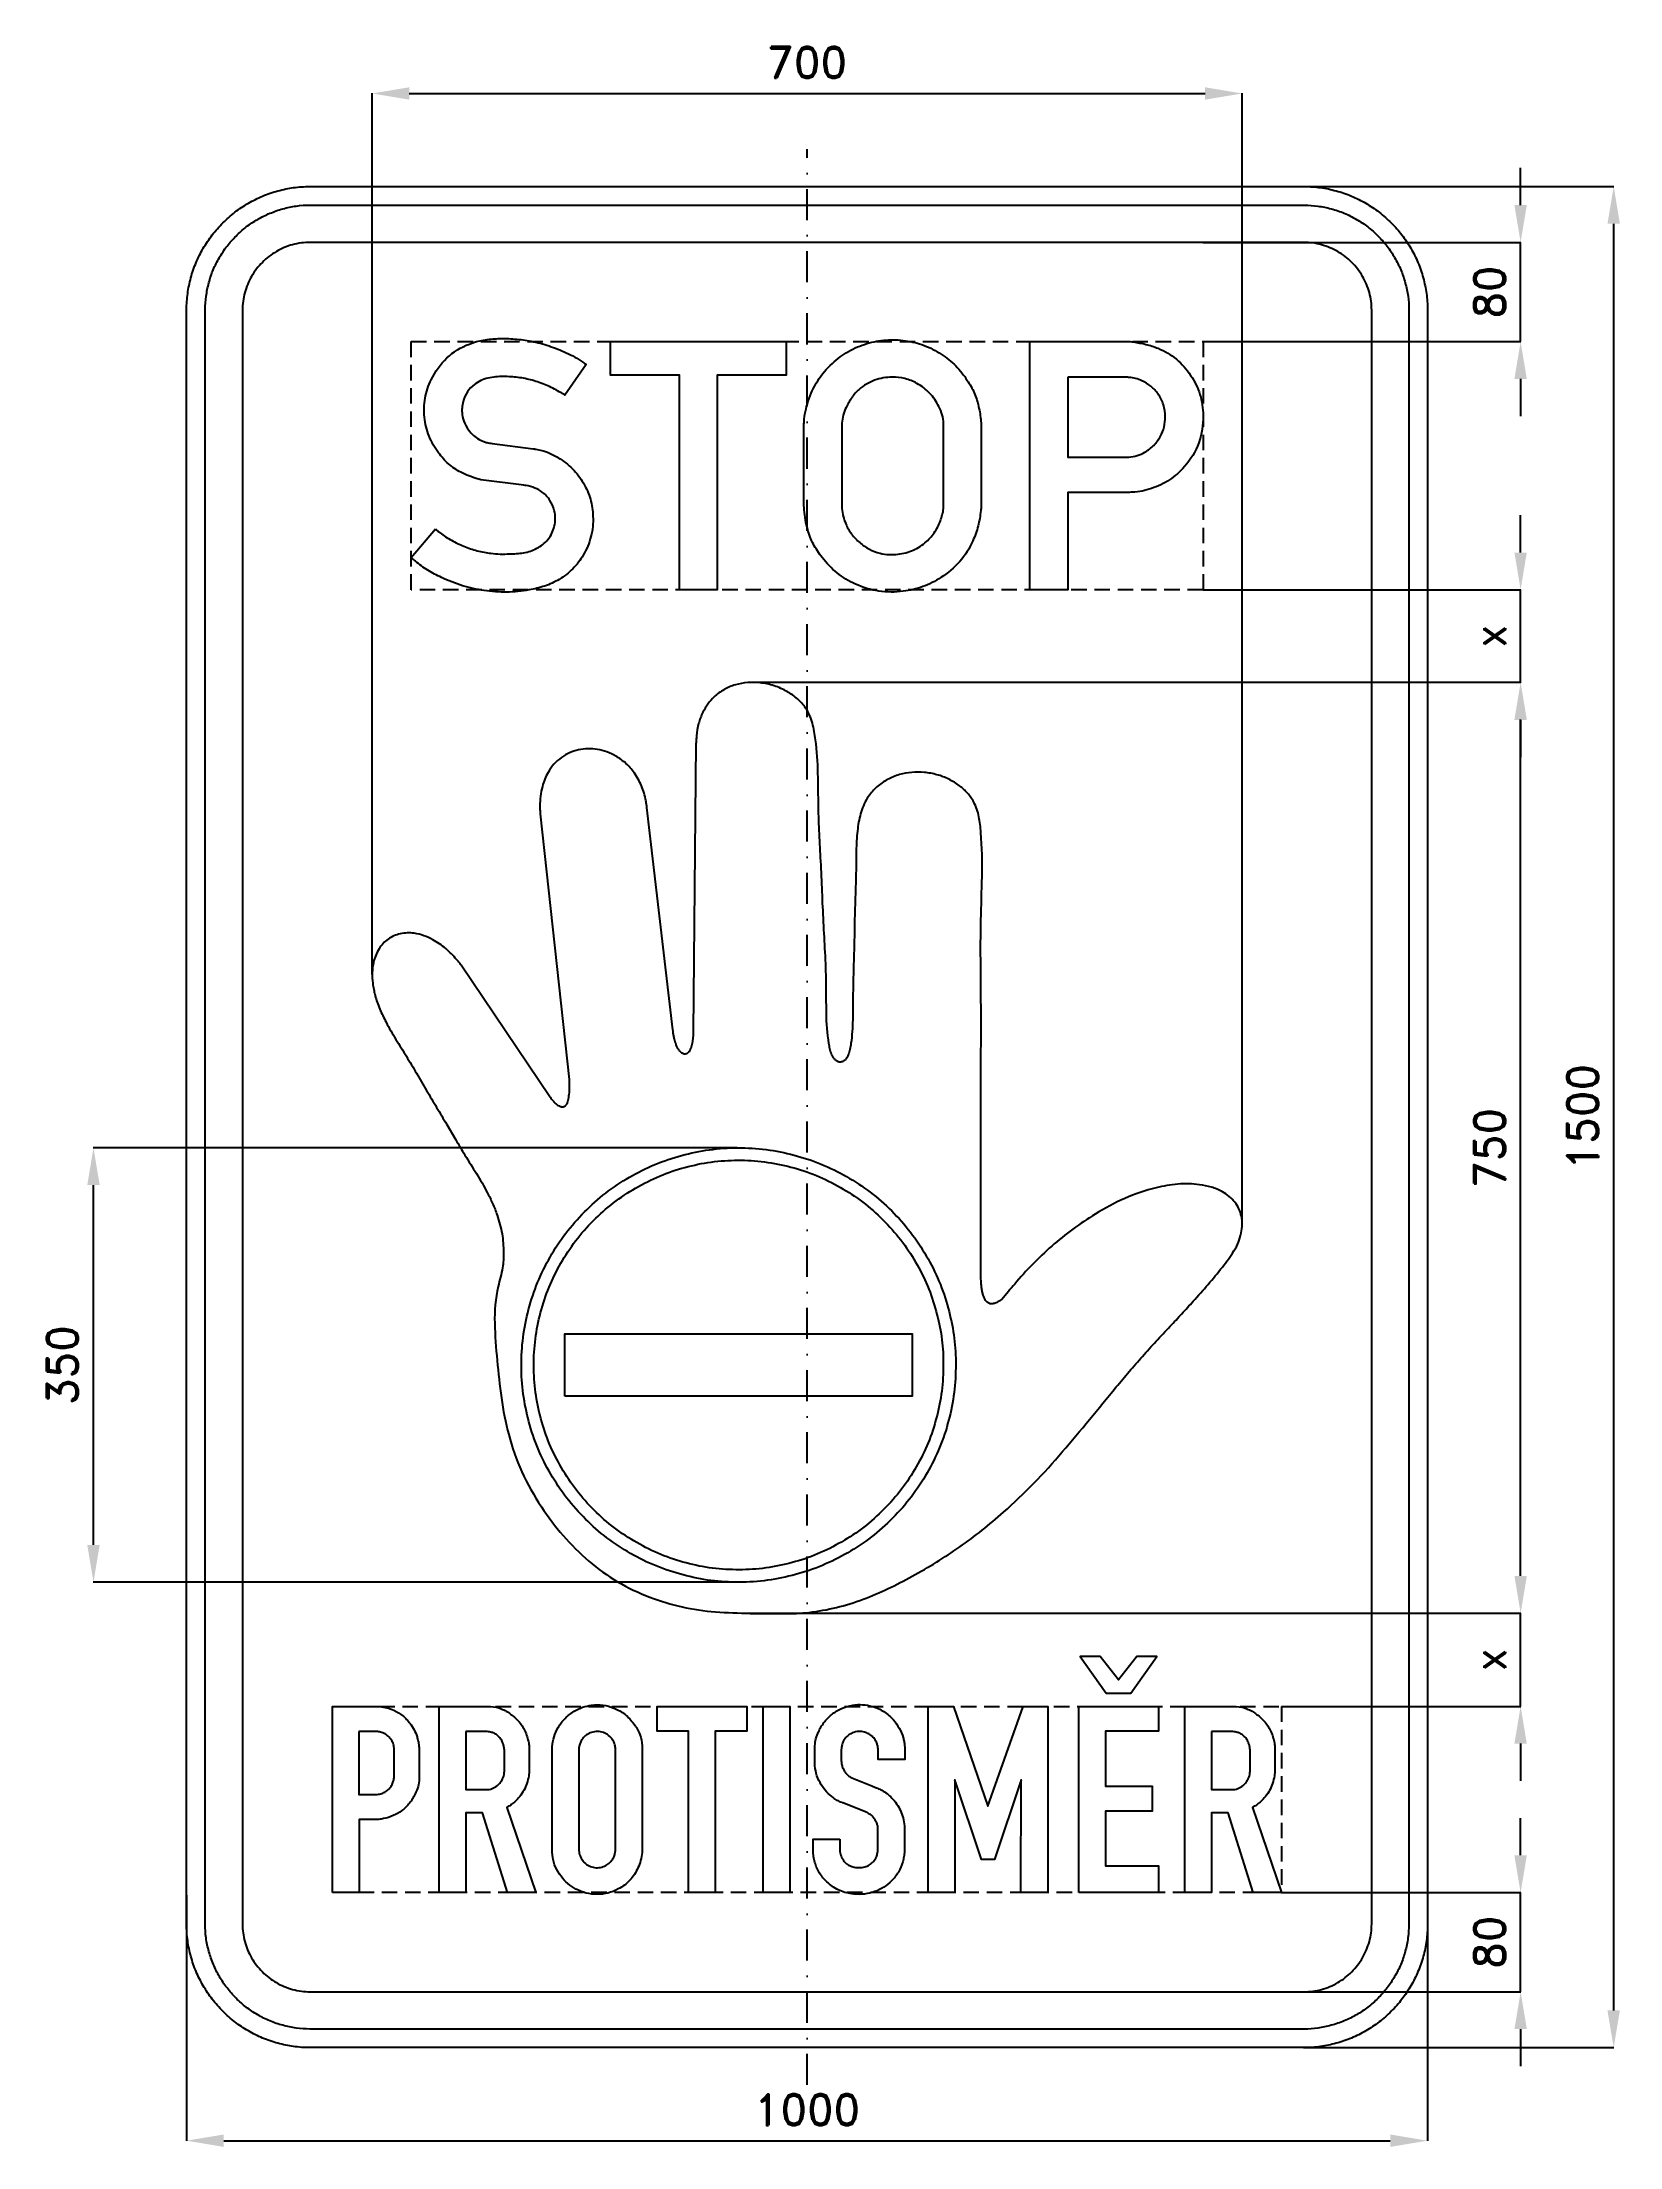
# Model space of a CAD drawing. Header units: millimetres. Extents: x -616 to 655, y -830 to 866.
import ezdxf

# ---------------------------------------------------------------- set-up
doc = ezdxf.new("R2010")
doc.units = ezdxf.units.MM
doc.header["$LTSCALE"] = 5
doc.linetypes.add('ČERCHOVANÁX2', pattern=[2, 1, -0.5, 0, -0.5])
doc.linetypes.add('ČÁRKOVANÁX2', pattern=[1.5, 1, -0.5])
doc.layers.add('Kóty', color=2, linetype='Continuous')
doc.layers.add('Značka', color=7, linetype='Continuous')
doc.styles.get("Standard").update_dxf_attribs({"font": 'romand.shx', "height": 25})
doc.dimstyles.get("Standard").update_dxf_attribs({"dimtxt": 25, "dimasz": 30, "dimexe": 0.18, "dimexo": 0.0625, "dimgap": 12.5, "dimtad": 1, "dimdec": 0, "dimzin": 0, "dimdsep": 46, "dimtxsty": 'Standard', "dimcen": 0.09, "dimadec": 0, "dimazin": 0, "dimtfac": 1, "dimtdec": 0, "dimtofl": 0, "dimtmove": 0, "dimatfit": 3, "dimfxl": 1, "dimtolj": 1, "dimtzin": 0, "dimarcsym": 0})

msp = doc.modelspace()

# ---------------------------------------------------------------- texts
at = {"layer": 'Kóty', "char_height": 25, "attachment_point": 5, "rotation": 90}
for insert in [(550, 387.5), (550, -437.4)]:
    msp.add_mtext('\\A1;x', dxfattribs=dict(at, insert=insert))

# ---------------------------------------------------------------- blocks, each defined once
blk = doc.blocks.new('*D3')
at = {"layer": 'Defpoints', "color": 0, "transparency": 16777216}
for p in [(382.3, -625), (367, -705), (575, -705)]:
    blk.add_point(p, dxfattribs=at)
at = {"layer": 'Kóty', "color": 0, "lineweight": -2, "transparency": 16777216}
for p, q in [((575, -595), (575, -565)), ((382.4, -625), (575.2, -625)), ((367.1, -705), (575.2, -705)), ((575, -735), (575, -765))]:
    blk.add_line(p, q, dxfattribs=at)
at = {"layer": 'Kóty', "color": 0, "transparency": 16777216}
for points in [[(570, -595), (580, -595), (575, -625)], [(570, -735), (580, -735), (575, -705)]]:
    blk.add_solid(points, dxfattribs=at)
at = {"layer": 'Kóty', "color": 0, "transparency": 16777216, "insert": (550, -665), "char_height": 25, "attachment_point": 5, "rotation": 90}
blk.add_mtext('\\A1;80', dxfattribs=at)
blk = doc.blocks.new('*D4')
at = {"layer": 'Defpoints', "color": 0, "transparency": 16777216}
for p in [(319.125, 705), (575, 705), (319.125, 625)]:
    blk.add_point(p, dxfattribs=at)
at = {"layer": 'Kóty', "color": 0, "lineweight": -2, "transparency": 16777216}
for p, q in [((575, 735), (575, 765)), ((319.1875, 705), (575.18, 705)), ((319.1875, 625), (575.18, 625)), ((575, 595), (575, 565))]:
    blk.add_line(p, q, dxfattribs=at)
at = {"layer": 'Kóty', "color": 0, "transparency": 16777216}
for points in [[(570, 735), (580, 735), (575, 705)], [(570, 595), (580, 595), (575, 625)]]:
    blk.add_solid(points, dxfattribs=at)
at = {"layer": 'Kóty', "color": 0, "transparency": 16777216, "insert": (550, 665), "char_height": 25, "attachment_point": 5, "rotation": 90}
blk.add_mtext('\\A1;80', dxfattribs=at)
blk = doc.blocks.new('*D5')
at = {"layer": 'Defpoints', "color": 0, "transparency": 16777216}
for p in [(-575, -24.8), (-56.2, -24.8), (-54.2, -374.8)]:
    blk.add_point(p, dxfattribs=at)
at = {"layer": 'Kóty', "color": 0, "lineweight": -2, "transparency": 16777216}
for p, q in [((-56.2, -24.8), (-575.2, -24.8)), ((-575, -344.8), (-575, -54.8)), ((-54.2, -374.8), (-575.2, -374.8))]:
    blk.add_line(p, q, dxfattribs=at)
at = {"layer": 'Kóty', "color": 0, "transparency": 16777216}
for points in [[(-580, -54.8), (-570, -54.8), (-575, -24.8)], [(-580, -344.8), (-570, -344.8), (-575, -374.8)]]:
    blk.add_solid(points, dxfattribs=at)
at = {"layer": 'Kóty', "color": 0, "transparency": 16777216, "insert": (-600, -199.8), "char_height": 25, "attachment_point": 5, "rotation": 90}
blk.add_mtext('\\A1;350', dxfattribs=at)
blk = doc.blocks.new('*D6')
at = {"layer": 'Defpoints', "color": 0, "transparency": 16777216}
for p in [(-42.8, 350.4), (575, 350.4), (-52.8, -399.8)]:
    blk.add_point(p, dxfattribs=at)
at = {"layer": 'Kóty', "color": 0, "lineweight": -2, "transparency": 16777216}
for p, q in [((-42.8, 350.4), (575.2, 350.4)), ((575, -369.8), (575, 320.4)), ((-52.8, -399.8), (575.2, -399.8))]:
    blk.add_line(p, q, dxfattribs=at)
at = {"layer": 'Kóty', "color": 0, "transparency": 16777216}
for points in [[(570, 320.4), (580, 320.4), (575, 350.4)], [(570, -369.8), (580, -369.8), (575, -399.8)]]:
    blk.add_solid(points, dxfattribs=at)
at = {"layer": 'Kóty', "color": 0, "transparency": 16777216, "insert": (550, -24.7), "char_height": 25, "attachment_point": 5, "rotation": 90}
blk.add_mtext('\\A1;750', dxfattribs=at)
blk = doc.blocks.new('*D7')
at = {"layer": 'Defpoints', "color": 0, "transparency": 16777216}
for p in [(400, 750), (650, 750), (400, -750)]:
    blk.add_point(p, dxfattribs=at)
at = {"layer": 'Kóty', "color": 0, "lineweight": -2, "transparency": 16777216}
for p, q in [((400.0625, 750), (650.18, 750)), ((650, -720), (650, 720)), ((400.0625, -750), (650.18, -750))]:
    blk.add_line(p, q, dxfattribs=at)
at = {"layer": 'Kóty', "color": 0, "transparency": 16777216}
for points in [[(645, 720), (655, 720), (650, 750)], [(645, -720), (655, -720), (650, -750)]]:
    blk.add_solid(points, dxfattribs=at)
at = {"layer": 'Kóty', "color": 0, "transparency": 16777216, "insert": (625, 0), "char_height": 25, "attachment_point": 5, "rotation": 90}
blk.add_mtext('\\A1;1500', dxfattribs=at)
blk = doc.blocks.new('*D8')
at = {"layer": 'Defpoints', "color": 0, "transparency": 16777216}
for p in [(-500, -627.1), (500, -625), (500, -825)]:
    blk.add_point(p, dxfattribs=at)
at = {"layer": 'Kóty', "color": 0, "lineweight": -2, "transparency": 16777216}
for p, q in [((-500, -627.2), (-500, -825.2)), ((500, -625.1), (500, -825.2)), ((-470, -825), (470, -825))]:
    blk.add_line(p, q, dxfattribs=at)
at = {"layer": 'Kóty', "color": 0, "transparency": 16777216}
for points in [[(-470, -820), (-470, -830), (-500, -825)], [(470, -820), (470, -830), (500, -825)]]:
    blk.add_solid(points, dxfattribs=at)
at = {"layer": 'Kóty', "color": 0, "transparency": 16777216, "insert": (0, -800), "char_height": 25, "attachment_point": 5}
blk.add_mtext('\\A1;1000', dxfattribs=at)
blk = doc.blocks.new('*D9')
at = {"layer": 'Defpoints', "color": 0, "transparency": 16777216}
for p in [(350.7, 825), (-350.5, 114.7), (350.7, -86.6)]:
    blk.add_point(p, dxfattribs=at)
at = {"layer": 'Kóty', "color": 0, "lineweight": -2, "transparency": 16777216}
for p, q in [((-350.5, 114.8), (-350.5, 825.2)), ((-320.5, 825), (320.7, 825)), ((350.7, -86.6), (350.7, 825.2))]:
    blk.add_line(p, q, dxfattribs=at)
at = {"layer": 'Kóty', "color": 0, "transparency": 16777216}
for points in [[(-320.5, 830), (-320.5, 820), (-350.5, 825)], [(320.7, 830), (320.7, 820), (350.7, 825)]]:
    blk.add_solid(points, dxfattribs=at)
at = {"layer": 'Kóty', "color": 0, "transparency": 16777216, "insert": (0.1, 850), "char_height": 25, "attachment_point": 5}
blk.add_mtext('\\A1;700', dxfattribs=at)

# ---------------------------------------------------------------- dimensions: what is measured, and where the dimension line sits
at = {"layer": 'Kóty'}
dim = msp.add_linear_dim(base=(350.7, 825), p1=(-350.5, 114.7), p2=(350.7, -86.6), text='700', dimstyle='Standard', dxfattribs=at)
dim.commit()
dim.dimension.update_dxf_attribs({"geometry": '*D9', "text_midpoint": (0.1, 850)})
for base, p1, p2, picture, middle in [((575, 705), (319.1, 625), (319.1, 705), '*D4', (550, 665)), ((650, 750), (400, -750), (400, 750), '*D7', (625, 0)), ((575, 350.4), (-52.8, -399.8), (-42.8, 350.4), '*D6', (550, -24.7)), ((-575, -24.8), (-54.2, -374.8), (-56.2, -24.8), '*D5', (-600, -199.8)), ((575, -705), (382.3, -625), (367, -705), '*D3', (550, -665))]:
    dim = msp.add_linear_dim(base=base, p1=p1, p2=p2, angle=90, dimstyle='Standard', dxfattribs=at)
    dim.commit()
    dim.dimension.update_dxf_attribs({"geometry": picture, "text_midpoint": middle})
dim = msp.add_linear_dim(base=(500, -825), p1=(-500, -627.1), p2=(500, -625), dimstyle='Standard', dxfattribs=at)
dim.commit()
dim.dimension.update_dxf_attribs({"geometry": '*D8', "text_midpoint": (0, -800)})

# ---------------------------------------------------------------- linework, layer by layer
at = {"layer": 'Kóty'}
for p, q in [((575, 455), (575, 485)), ((319.2, 425), (575.2, 425)), ((575, 320), (575, 290)), ((575, -369.8), (575, -339.8)), ((382.4, -475), (575.2, -475)), ((575, -505), (575, -535))]:
    msp.add_line(p, q, dxfattribs=at)
for points in [[(575, 625), (575, 705)], [(575, 350), (575, 425)], [(575, -475), (575, -399.8)], [(575, -705), (575, -625)]]:
    msp.add_lwpolyline(points, dxfattribs=at)
for points in [[(570, 455), (580, 455), (575, 425)], [(570, 320), (580, 320), (575, 350)], [(570, -369.8), (580, -369.8), (575, -399.8)], [(570, -505), (580, -505), (575, -475)]]:
    msp.add_solid(points, dxfattribs=at)
at = {"layer": 'Značka', "color": 6, "linetype": 'ČERCHOVANÁX2', "ltscale": 5}
msp.add_lwpolyline([(0, -780), (0, 780)], dxfattribs=at)
at = {"layer": 'Značka', "color": 3}
for points in [[(-400, -750), (-400.4, -750), (-400.8, -750, -0.03218), (-413.7, -749.1, -0.035443), (-426.4, -746.5, -0.036267), (-438.7, -742.3, -0.034421), (-450.2, -736.5, -0.033721), (-461, -729.3, -0.034085), (-470.7, -720.7, -0.034209), (-479.3, -711, -0.034229), (-486.5, -700.2, -0.034044), (-492.3, -688.7, -0.033412), (-496.5, -676.4, -0.034127), (-499.1, -663.7, -0.036745), (-500, -650.8), (-500, -650.4), (-500, -650), (-500, 650), (-500, 650.4), (-500, 650.8, -0.03218), (-499.1, 663.7, -0.035443), (-496.5, 676.4, -0.036267), (-492.3, 688.7, -0.034421), (-486.5, 700.2, -0.033721), (-479.3, 711, -0.034085), (-470.7, 720.7, -0.034209), (-461, 729.3, -0.034229), (-450.2, 736.5, -0.034044), (-438.7, 742.3, -0.033412), (-426.4, 746.5, -0.034127), (-413.7, 749.1, -0.036745), (-400.8, 750), (-400.4, 750), (-400, 750), (400, 750), (400.4, 750), (400.8, 750, -0.03218), (413.7, 749.1, -0.035443), (426.4, 746.5, -0.036267), (438.7, 742.3, -0.034421), (450.2, 736.5, -0.033721), (461, 729.3, -0.034085), (470.7, 720.7, -0.034209), (479.3, 711, -0.034229), (486.5, 700.2, -0.034044), (492.3, 688.7, -0.033412), (496.5, 676.4, -0.034127), (499.1, 663.7, -0.036745), (500, 650.8), (500, 650.4), (500, 650), (500, -650), (500, -650.4), (500, -650.8, -0.03218), (499.1, -663.7, -0.035443), (496.5, -676.4, -0.036267), (492.3, -688.7, -0.034421), (486.5, -700.2, -0.033721), (479.3, -711, -0.034085), (470.7, -720.7, -0.034209), (461, -729.3, -0.034229), (450.2, -736.5, -0.034044), (438.7, -742.3, -0.033412), (426.4, -746.5, -0.034127), (413.7, -749.1, -0.036745), (400.8, -750), (400.4, -750), (400, -750), (-400, -750)], [(-400, -735), (-400.3, -735), (-400.7, -735, -0.03218), (-411.6, -734.2, -0.035443), (-422.4, -732, -0.036267), (-432.9, -728.5, -0.034421), (-442.7, -723.5, -0.033721), (-451.9, -717.4, -0.034085), (-460.1, -710.1, -0.034209), (-467.4, -701.9, -0.034229), (-473.5, -692.7, -0.034044), (-478.4, -682.9, -0.033412), (-482, -672.4, -0.034127), (-484.3, -661.6, -0.036745), (-485, -650.7), (-485, -650.3), (-485, -650), (-485, 650), (-485, 650.3), (-485, 650.7, -0.03218), (-484.2, 661.6, -0.035443), (-482, 672.4, -0.036267), (-478.5, 682.9, -0.034421), (-473.5, 692.7, -0.033721), (-467.4, 701.9, -0.034085), (-460.1, 710.1, -0.034209), (-451.9, 717.4, -0.034229), (-442.7, 723.5, -0.034044), (-432.9, 728.4, -0.033412), (-422.4, 732, -0.034127), (-411.6, 734.3, -0.036745), (-400.7, 735), (-400.3, 735), (-400, 735), (400, 735), (400.3, 735), (400.7, 735, -0.03218), (411.6, 734.2, -0.035443), (422.4, 732, -0.036267), (432.9, 728.5, -0.034421), (442.7, 723.5, -0.033721), (451.9, 717.4, -0.034085), (460.1, 710.1, -0.034209), (467.4, 701.9, -0.034229), (473.5, 692.7, -0.034044), (478.4, 682.9, -0.033412), (482, 672.4, -0.034127), (484.3, 661.6, -0.036745), (485, 650.7), (485, 650.3), (485, 650), (485, -650), (485, -650.3), (485, -650.7, -0.03218), (484.2, -661.6, -0.035443), (482, -672.4, -0.036267), (478.5, -682.9, -0.034421), (473.5, -692.7, -0.033721), (467.4, -701.9, -0.034085), (460.1, -710.1, -0.034209), (451.9, -717.4, -0.034229), (442.7, -723.5, -0.034044), (432.9, -728.4, -0.033412), (422.4, -732, -0.034127), (411.6, -734.3, -0.036745), (400.7, -735), (400.3, -735), (400, -735), (-400, -735)], [(-400, -705), (400, -705), (400.2, -705), (400.4, -705, 0.03218), (407.5, -704.5, 0.035443), (414.5, -703.1, 0.036267), (421.3, -700.8, 0.034421), (427.6, -697.6, 0.033721), (433.6, -693.6, 0.034085), (438.9, -688.9, 0.034209), (443.6, -683.6, 0.034229), (447.6, -677.6, 0.034044), (450.7, -671.3, 0.033412), (453.1, -664.5, 0.034127), (454.5, -657.5, 0.036745), (455, -650.4), (455, -650.2), (455, -650), (455, 650), (455, 650.2), (455, 650.4, 0.03218), (454.5, 657.5, 0.035443), (453.1, 664.5, 0.036267), (450.8, 671.3, 0.034421), (447.6, 677.6, 0.033721), (443.6, 683.6, 0.034085), (438.9, 688.9, 0.034209), (433.6, 693.6, 0.034229), (427.6, 697.6, 0.034044), (421.3, 700.7, 0.033412), (414.5, 703.1, 0.034127), (407.5, 704.5, 0.036745), (400.4, 705), (400.2, 705), (400, 705), (-400, 705), (-400.2, 705), (-400.4, 705, 0.03218), (-407.5, 704.5, 0.035443), (-414.5, 703.1, 0.036267), (-421.3, 700.8, 0.034421), (-427.6, 697.6, 0.033721), (-433.6, 693.6, 0.034085), (-438.9, 688.9, 0.034209), (-443.6, 683.6, 0.034229), (-447.6, 677.6, 0.034044), (-450.7, 671.3, 0.033412), (-453.1, 664.5, 0.034127), (-454.5, 657.5, 0.036745), (-455, 650.4), (-455, 650.2), (-455, 650), (-455, -650), (-455, -650.2), (-455, -650.4, 0.03218), (-454.5, -657.5, 0.035443), (-453.1, -664.5, 0.036267), (-450.8, -671.3, 0.034421), (-447.6, -677.6, 0.033721), (-443.6, -683.6, 0.034085), (-438.9, -688.9, 0.034209), (-433.6, -693.6, 0.034229), (-427.6, -697.6, 0.034044), (-421.3, -700.7, 0.033412), (-414.5, -703.1, 0.034127), (-407.5, -704.5, 0.036745), (-400.4, -705), (-400.2, -705), (-400, -705)], [(-299.5, 474, 0.002379), (-297.6, 472.5, 0.007146), (-295.7, 470.9, 0.039105), (-286.5, 464.9, 0.03209), (-276.5, 460.1, 0.032647), (-265.8, 456.4, 0.039896), (-254.7, 454.4, 0.024479), (-247.3, 453.8, 0.014325), (-239.7, 453.9, 0.035313), (-228.4, 454.8, 0.084147), (-217.8, 458.4, 0.055203), (-212.9, 461.5, 0.056034), (-208.8, 465.6, 0.057314), (-205.6, 470.6, 0.056922), (-203.7, 476.1, 0.062824), (-202.9, 482.5, 0.064424), (-203.7, 488.9, 0.085854), (-207.2, 497, 0.089189), (-213.1, 503.4, 0.071823), (-219.4, 507, 0.059294), (-226.4, 509, 0.004988), (-227.2, 509.1), (-228.1, 509.2), (-263, 513.7), (-264.4, 514.1), (-265.8, 514.5, -0.017778), (-272.5, 516.8, -0.032306), (-279, 519.7, -0.062182), (-288.8, 526.4, -0.055276), (-296.9, 535.4, -0.068824), (-304.6, 548.9, -0.072897), (-308.2, 564, -0.074666), (-307.8, 579.4, -0.072256), (-302.8, 594.3, -0.094608), (-290.2, 611.8, -0.103596), (-272.1, 623, -0.055209), (-260.6, 626.3, -0.035098), (-248.8, 627.4, -0.029411), (-235.4, 627.1, -0.03064), (-222.2, 625.3, -0.032941), (-207.9, 621.5, -0.029913), (-194.1, 616, -0.019581), (-187.1, 612.5, -0.02893), (-180.6, 608.4, -0.005151), (-179.3, 607.4), (-178, 606.5), (-195.2, 581.9, 0.001721), (-197.4, 583.3, 0.005151), (-199.7, 584.6, 0.031826), (-210.3, 589.9, 0.03548), (-221.4, 593.8, 0.037911), (-232.8, 596.1, 0.035614), (-244.6, 596.8, 0.056956), (-257.2, 595.6, 0.118691), (-268.1, 590.4, 0.089578), (-273.7, 584.4, 0.077146), (-277.1, 576.7, 0.050958), (-278, 571.5, 0.055003), (-277.9, 566.3, 0.076568), (-275.8, 559, 0.070203), (-271.7, 552.5, 0.053208), (-267.8, 548.5, 0.05742), (-263.1, 545.5, 0.030575), (-260.5, 544.4, 0.032971), (-257.9, 543.6, 0.019623), (-255.8, 543.2, 0.006516), (-253.8, 543), (-220.8, 538.6), (-219.6, 538.5, -0.005717), (-218.5, 538.3, -0.057684), (-209.2, 535.8, -0.045358), (-200.5, 531.4, -0.062107), (-189, 522.4, -0.068459), (-180.2, 510.9, -0.067355), (-174.6, 498, -0.064544), (-172.5, 484.1, -0.073538), (-174.1, 467.9, -0.075693), (-180.4, 452.9, -0.065679), (-188.8, 441.9, -0.066685), (-199.7, 433.4, -0.056081), (-211.4, 428, -0.03829), (-224, 424.9, -0.042201), (-242.1, 423.1, -0.042475), (-260.1, 424.4, -0.040681), (-277.7, 428.3, -0.036909), (-294.6, 434.9, -0.028956), (-305.6, 440.8, -0.038943), (-315.6, 448, -0.006116), (-317.4, 449.5, -0.002037), (-319.1, 451), (-299.5, 474)], [(-2.6, 557.1, -0.001505), (-2.5, 558.7, -0.004516), (-2.4, 560.4, -0.030678), (-1.3, 568.7, -0.03107), (0.9, 576.9, -0.066298), (8.6, 593.4, -0.06848), (20.4, 607.4, -0.061858), (33.4, 617.1, -0.05993), (48.3, 623.4, -0.057344), (63.7, 626.3, -0.05758), (79.4, 625.7, -0.056912), (94.4, 621.9, -0.057498), (108.1, 614.8, -0.055378), (119.8, 605.4, -0.053458), (129.1, 593.7, -0.043029), (134.7, 583.7, -0.048853), (138.2, 572.8, -0.022719), (139.4, 566.9, -0.012952), (140.1, 560.9), (140.2, 559.9), (140.3, 558.9), (140.3, 491.9), (140.2, 490.4, -0.002806), (140, 488.8, -0.035775), (137.8, 476.4, -0.047843), (133.6, 464.5, -0.078793), (123, 447.8, -0.073097), (107.8, 434.9, -0.060117), (93.3, 427.5, -0.059848), (77.5, 423.8, -0.071111), (57.8, 423.9, -0.074186), (39, 429.6, -0.066042), (24.2, 438.6, -0.061695), (12.1, 451.1, -0.047086), (5.1, 461.8, -0.053876), (0.5, 473.5, -0.030223), (-1.3, 481.3, -0.017681), (-2.2, 489.3, -0.002015), (-2.4, 491.1), (-2.6, 493), (-2.6, 557.1)], [(179.5, 425), (179.5, 625), (260.4, 625), (261.6, 624.9), (262.8, 624.7, -0.025347), (273, 622.8, -0.042922), (282.9, 619.6, -0.079586), (297.6, 610.8, -0.076488), (309, 597.8, -0.07689), (316.6, 582.4, -0.075741), (319.1, 565.4, -0.094029), (315.6, 543.4, -0.098355), (304.2, 524.4, -0.073291), (292.1, 513.6, -0.067695), (277.6, 506.7, -0.034203), (270.1, 504.6, -0.037877), (262.3, 503.6, -0.004952), (261, 503.6), (259.8, 503.5), (210.1, 503.5), (210.1, 425), (179.5, 425)], [(27.9, 556.9), (27.9, 493), (28, 491.7, 0.005134), (28.1, 490.5, 0.037589), (29.1, 484.2, 0.041681), (31.2, 478.2, 0.062897), (35.9, 469.9, 0.060175), (42.5, 463, 0.05942), (50.2, 457.7, 0.064328), (58.8, 454.5, 0.05052), (66, 453.4, 0.044569), (73.3, 453.7, 0.07391), (85.6, 457, 0.085006), (96.2, 463.9, 0.073628), (103.3, 472.1, 0.06358), (107.9, 481.9, 0.033201), (109.3, 486.8, 0.042647), (110, 491.9, 0.004504), (110, 492.5), (110, 493.1), (110, 556.8, 0.002794), (110, 557.9, 0.008402), (110, 559.1, 0.062609), (108.9, 566, 0.048319), (106.2, 572.7, 0.076906), (98.8, 583.4, 0.083775), (88.5, 591.3, 0.069866), (78.9, 595.2, 0.066672), (68.6, 596.3, 0.08852), (54.4, 593.8, 0.098123), (42.1, 586.5, 0.062843), (36, 579.8, 0.051394), (31.5, 572, 0.039527), (29.2, 565.7, 0.050746), (28, 559.2, 0.007113), (27.9, 558.1, 0.002369), (27.9, 556.9)], [(210.1, 596.3), (210.1, 532), (257.5, 532, 0.002532), (258.4, 532, 0.007603), (259.3, 532, 0.067135), (266, 533.2, 0.057716), (272.2, 536, 0.071731), (279.4, 541.4, 0.074484), (284.7, 548.7, 0.068273), (287.7, 556.2, 0.065317), (288.6, 564.4, 0.077198), (287.2, 574.1, 0.083744), (282.8, 582.8, 0.073398), (277, 589, 0.066079), (269.8, 593.5, 0.042665), (264.8, 595.3, 0.049245), (259.7, 596.2, 0.005925), (258.9, 596.2), (258.1, 596.3), (210.1, 596.3)], [(-17.8, -400, 0.028237), (-8.5, -400, 0.017333), (1.7, -399.2, 0.06049), (45.1, -388.6, 0.039026), (84.7, -370, 0.028105), (123, -346.4, 0.030938), (158.3, -318.5, 0.03488), (205.7, -269.9, 0.005035), (249.2, -217.5, -0.003642), (259.6, -205.1, -0.006285), (270.2, -192.9, -0.005372), (281.3, -180.7, -0.000546), (292.6, -168.6, 0.00185), (302, -158.5, 0.002486), (311.2, -148.4, 0.006035), (323.1, -134.9, 0.010273), (334.7, -120.9, 0.034543), (344, -107.9, 0.088719), (349.8, -93.4, 0.05173), (350.7, -86.6, 0.059561), (350, -79.9, 0.058188), (348, -74, 0.058705), (344.8, -68.7, 0.057885), (340.2, -63.9, 0.047009), (334.7, -60.3, 0.055969), (325.8, -56.5, 0.041887), (316.3, -54.5, 0.056436), (298.7, -54, 0.040916), (281.4, -57, 0.046956), (256, -65.5, 0.035597), (232.3, -78.2, 0.043468), (197.2, -104, 0.037765), (167.3, -134.6, 0.004996), (162.2, -140.6, 0.001008), (156.9, -147, -0.001705), (156.3, -147.4, -0.005116), (155.8, -147.7, -0.013178), (154.8, -148.4, -0.01494), (153.8, -149, -0.024791), (152.4, -149.7, -0.034684), (151, -150.2, -0.041935), (149.7, -150.5, -0.056893), (148.3, -150.5, -0.046368), (147.4, -150.4, -0.048088), (146.5, -150, -0.047221), (145.6, -149.5, -0.040048), (144.8, -148.9, -0.047004), (143.9, -147.8, -0.033151), (143.2, -146.5, -0.041055), (142.1, -144.1, -0.025898), (141.4, -141.5, -0.021733), (140.8, -138.1, -0.016259), (140.4, -134.7, -0.016776), (140.1, -129, -0.005462), (140.1, -123.2, 0.000914), (140.1, -80.9, 0.000224), (140.1, -38.6, -0.000292), (140.1, -3.3, -0.000676), (140.1, 31.9, 0.000177), (140.2, 67.1, 0.002261), (140.1, 102.4, -0.00053), (139.9, 130.7, -0.006914), (140.1, 158.8, 0.000563), (141, 193.8, 0.026448), (140.1, 229.3, 0.032885), (138.5, 242.1, 0.076381), (134.3, 253.9, 0.060188), (129.3, 261, 0.048669), (122.9, 266.9, 0.051127), (114.2, 272.3, 0.048703), (104.7, 275.9, 0.047662), (94.6, 277.8, 0.04772), (84.4, 277.8, 0.050152), (74.4, 276, 0.055848), (64.9, 272.1, 0.060416), (56.3, 266.2, 0.065983), (49.5, 258.4, 0.077579), (43.6, 246.1, 0.04576), (40.8, 232.5, 0.026666), (39.7, 216.6, 0.003446), (39.5, 200.9, -0.005577), (39.1, 183.7, 0.001493), (38.5, 166.4, 0.002585), (38.2, 149.3, -0.002233), (37.8, 132.2, -0.001228), (37.3, 115, 0.005639), (37, 97.8, -0.003092), (36.8, 78.5, -0.029417), (35.4, 59.3, -0.022649), (34.6, 54.6, -0.048309), (33.2, 50.1, -0.028784), (32.4, 48.4, -0.039161), (31.4, 46.9, -0.033021), (30.6, 46, -0.04363), (29.7, 45.3, -0.033782), (29.1, 44.9, -0.038693), (28.4, 44.6, -0.03906), (27.7, 44.4, -0.041378), (27, 44.3, -0.041049), (26.3, 44.3, -0.038043), (25.6, 44.5, -0.048911), (24.6, 44.8, -0.040563), (23.8, 45.4, -0.038797), (22.8, 46.1, -0.029548), (22, 47, -0.0417), (20.8, 48.8, -0.03248), (19.8, 50.8, -0.044912), (18.4, 55, -0.020853), (17.6, 59.3, -0.034692), (15.6, 83.7, -0.000788), (15.4, 108.3, 0.010697), (14.6, 132.8, -0.000255), (13.3, 157.2, -0.003075), (12.2, 181.7, 0.00225), (11.1, 206.2, 0.000449), (10, 228.3, -0.007524), (9.2, 250.3, 0.000326), (8.8, 277, 0.028563), (6.8, 304.1, 0.039013), (4.3, 317.5, 0.082881), (-1.2, 329.6, 0.068264), (-7.8, 337.1, 0.05143), (-16, 342.9, 0.053159), (-26.6, 347.6, 0.054515), (-37.9, 350, 0.049661), (-47.8, 350.2, 0.054508), (-57.7, 348.4, 0.058428), (-66.9, 344.5, 0.064897), (-74.9, 338.6, 0.05018), (-80, 332.9, 0.044113), (-83.9, 326.3, 0.050894), (-87.4, 317.1, 0.046348), (-89.1, 307.3, 0.010703), (-89.3, 304.2, 0.003577), (-89.5, 301.1), (-91.8, 68.7), (-91.8, 67.5, -0.002744), (-91.8, 66.3, -0.023079), (-92.2, 61.8, -0.040753), (-93.1, 57.3, -0.029186), (-93.7, 55.3, -0.043932), (-94.6, 53.5, -0.027665), (-95.1, 52.7, -0.036834), (-95.8, 52, -0.038895), (-96.3, 51.5, -0.05032), (-97, 51.1, -0.034284), (-97.4, 51, -0.035798), (-97.9, 50.8, -0.035375), (-98.3, 50.8, -0.034486), (-98.8, 50.8, -0.04995), (-99.5, 50.9, -0.041975), (-100.1, 51.2, -0.04007), (-100.9, 51.6, -0.03041), (-101.5, 52.1, -0.036812), (-102.4, 53.1, -0.026865), (-103.3, 54.1, -0.037661), (-104.6, 56.4, -0.027658), (-105.6, 58.7, -0.017292), (-106.3, 60.7, -0.014137), (-106.9, 62.8, -0.016321), (-107.4, 65.5, -0.016356), (-107.9, 68.2, -0.004502), (-108, 69.2), (-108.1, 70.2), (-129, 249.6, 0.002772), (-129.4, 252.4, 0.008289), (-129.9, 255.1, 0.052113), (-133.4, 266.9, 0.063379), (-139.4, 277.6, 0.056086), (-146, 285.1, 0.056763), (-154.1, 290.9, 0.046555), (-161.3, 294.3, 0.047929), (-168.9, 296.2, 0.047966), (-176.6, 296.8, 0.050969), (-184.1, 295.9, 0.052835), (-191.4, 293.6, 0.054853), (-197.9, 289.8, 0.057498), (-204, 284.4, 0.054135), (-208.7, 277.8, 0.037585), (-211.4, 272.3, 0.031168), (-213.3, 266.5, 0.035795), (-214.8, 258.6, 0.034185), (-215.3, 250.6, 0.009577), (-215.2, 247.6, 0.003196), (-215.1, 244.5), (-191.8, 30.4), (-191.8, 29.4), (-191.7, 28.4, -0.014685), (-191.7, 22.6, -0.030086), (-192.1, 16.8, -0.020185), (-192.4, 14.5, -0.030699), (-193, 12.3, -0.023385), (-193.4, 11.2, -0.034386), (-194, 10.1, -0.028588), (-194.4, 9.6, -0.037689), (-194.8, 9, -0.040224), (-195.3, 8.6, -0.049057), (-195.8, 8.3, -0.049782), (-196.4, 8.1, -0.047989), (-197, 8, -0.047365), (-197.6, 8, -0.037647), (-198.2, 8.2, -0.035008), (-199, 8.4, -0.025642), (-199.6, 8.7, -0.038447), (-201, 9.6, -0.024038), (-202.3, 10.7, -0.026957), (-204.4, 12.8, -0.018637), (-206.3, 15.1), (-206.8, 15.7), (-207.3, 16.4), (-278.7, 122.5, 0.001924), (-280.5, 124.8, 0.005753), (-282.4, 127, 0.039616), (-291.2, 135.9, 0.05607), (-301.6, 142.9, 0.044478), (-308.8, 146.2, 0.053074), (-316.5, 148.1, 0.043902), (-322.2, 148.4, 0.050131), (-327.8, 147.7, 0.0502), (-332.9, 146, 0.052442), (-337.5, 143.4, 0.052618), (-341.6, 139.9, 0.048933), (-344.9, 135.6, 0.048935), (-347.6, 130.3, 0.041533), (-349.3, 124.7, 0.049707), (-350.4, 116.3, 0.040686), (-350, 107.9, 0.020515), (-349.2, 103, 0.018046), (-348.1, 98.1, 0.034068), (-344.3, 87.1, 0.022932), (-339.2, 76.5, 0.016271), (-331.3, 62.6, 0.000527), (-322.9, 49, -0.004838), (-314.7, 35.3), (-306.6, 21.5, 0.001364), (-298.5, 7.8, -0.001369), (-290.3, -5.9), (-283, -18.3, 0.004527), (-275.7, -30.6, -0.000237), (-266.4, -45.6, -0.017477), (-257.7, -60.8, -0.017348), (-253.4, -69.7, -0.022695), (-249.7, -79, -0.020619), (-247.5, -86.5, -0.022012), (-245.8, -94.1, -0.021674), (-244.9, -101.7, -0.02077), (-244.5, -109.3, -0.019216), (-244.7, -115.4, -0.025395), (-245.4, -121.4, -0.022122), (-247, -129, 0.006576), (-248.9, -136.6, 0.060719), (-251.7, -166.1, 0.020184), (-249.7, -196.1, 0.011406), (-246.3, -226.4, 0.032751), (-240.4, -255.9, 0.044088), (-229.8, -285.8, 0.040735), (-214.1, -314, 0.07227), (-175.8, -357.8, 0.090802), (-126.8, -386.8, 0.076574), (-73.8, -398.7, 0.02395), (-17.8, -400)], [(119.8, -199.8), (119.8, -201), (119.8, -202.1, -0.032167), (118.1, -224.9, -0.035723), (113.3, -247.3, -0.036666), (105.7, -268.9, -0.034754), (95.2, -289.3, -0.034039), (82.3, -308.2, -0.034453), (66.9, -325.2, -0.034561), (49.6, -340.1, -0.034427), (30.3, -352.5, -0.034389), (9.7, -362.4, -0.034418), (-12.1, -369.4, -0.034423), (-34.6, -373.7, -0.034417), (-57.5, -374.8, -0.034416), (-80.3, -373.1, -0.034417), (-102.7, -368.2, -0.034417), (-124.3, -360.7, -0.034417), (-144.7, -350.2, -0.034417), (-163.6, -337.3, -0.034417), (-180.5, -321.9, -0.034417), (-195.5, -304.6, -0.034417), (-207.9, -285.3, -0.034417), (-217.8, -264.7, -0.034417), (-224.8, -242.9, -0.034417), (-229, -220.4, -0.034417), (-230.2, -197.5, -0.034417), (-228.4, -174.7, -0.034417), (-223.6, -152.3, -0.034417), (-216, -130.7, -0.034417), (-205.6, -110.3, -0.034417), (-192.7, -91.4, -0.034417), (-177.3, -74.5, -0.034417), (-159.9, -59.5, -0.034417), (-140.7, -47.1, -0.034417), (-120, -37.2, -0.034417), (-98.3, -30.2, -0.034417), (-75.8, -26, -0.034416), (-52.9, -24.8, -0.034417), (-30.1, -26.6, -0.034418), (-7.7, -31.4, -0.034416), (13.9, -39, -0.034417), (34.3, -49.4, -0.034418), (53.2, -62.3, -0.034406), (70.2, -77.7, -0.034414), (85.1, -95.1, -0.034487), (97.5, -114.3, -0.034419), (107.4, -134.9, -0.034076), (114.4, -156.7, -0.032791), (118.6, -178.1, -0.034265), (119.8, -199.8)], [(-205.4, -508.6), (-205.4, -508), (-205.3, -507.4, -0.051733), (-203.8, -499.5, -0.060089), (-200.6, -492.1, -0.071623), (-195, -484.6, -0.067964), (-187.6, -478.9, -0.054468), (-180.9, -475.7, -0.054174), (-173.6, -474, -0.065511), (-164.4, -474, -0.06822), (-155.6, -476.3, -0.076783), (-146.7, -481.5, -0.070462), (-139.6, -489.1, -0.068132), (-134.8, -497.5, -0.084708), (-132.9, -506.8, -0.004704), (-132.8, -507.5), (-132.8, -508.1), (-132.8, -591.4), (-132.9, -592), (-132.9, -592.7, -0.037757), (-134.1, -599.1, -0.046576), (-136.3, -605.2, -0.086539), (-142.8, -615.1, -0.087936), (-152.2, -622.1, -0.067419), (-160.4, -625.4, -0.062799), (-169.1, -626.4, -0.062156), (-177.9, -625.4, -0.066089), (-186.2, -622.2, -0.060309), (-192.8, -617.7, -0.055632), (-198.2, -611.8, -0.060039), (-202.6, -604.5, -0.070804), (-204.9, -596.4, -0.015083), (-205.2, -594.3, -0.007369), (-205.4, -592.3), (-205.4, -591.7), (-205.4, -591.2), (-205.4, -508.6)], [(26.3, -582), (26.3, -590.1), (26.3, -590.4), (26.3, -590.8, 0.067839), (27.2, -595.2, 0.080268), (29.4, -599.1, 0.070822), (31.9, -601.8, 0.06848), (35.1, -603.6, 0.072225), (39.1, -604.8, 0.059819), (43.3, -604.8, 0.062313), (47.5, -604, 0.080555), (51.2, -602.1, 0.082217), (54.2, -599.1, 0.072872), (56.2, -595.3, 0.024106), (56.6, -593.9, 0.024244), (56.9, -592.6, 0.007534), (57, -592), (57.1, -591.5), (57.1, -573.9, 0.004047), (57.1, -573.3, 0.012192), (57.1, -572.6, 0.0575), (56.6, -570.1, 0.041293), (55.6, -567.7, 0.041758), (54.2, -565.3, 0.055544), (52.5, -563.3, 0.037058), (51.1, -562.2, 0.031309), (49.6, -561.3, 0.008655), (49, -560.9), (48.4, -560.6), (28.8, -552.8), (28.4, -552.6), (27.9, -552.4, -0.037025), (24.4, -550.7, -0.028658), (21.1, -548.5, -0.04762), (15.8, -543.8, -0.053381), (11.5, -538.1, -0.061657), (8, -530.8, -0.062525), (6.4, -522.9, -0.003968), (6.4, -522.2), (6.3, -521.6), (6.3, -508.8, -0.002662), (6.3, -507.7, -0.007998), (6.4, -506.7, -0.052118), (7.2, -501, -0.041817), (9.2, -495.6, -0.059291), (13.6, -488, -0.064888), (19.7, -481.7, -0.070469), (27.7, -476.7, -0.069026), (36.8, -474, -0.059157), (44.8, -473.6, -0.059494), (52.6, -475, -0.073684), (61.9, -479.2, -0.072354), (69.6, -485.9, -0.05872), (74.3, -492.6, -0.059705), (77.4, -500.1, -0.025327), (78.2, -503.3, -0.025631), (78.6, -506.6, -0.004238), (78.7, -507.3), (78.7, -508.1), (78.7, -517.8), (57.3, -517.8), (57.3, -509.7), (57.2, -509.3), (57.2, -508.9, 0.026949), (56.8, -506.3, 0.049636), (55.9, -503.8, 0.084181), (53.8, -500.4, 0.070669), (50.7, -497.7, 0.066962), (47.1, -496, 0.070667), (43.3, -495.2, 0.096873), (37.8, -495.9, 0.097771), (32.9, -498.6, 0.080392), (30, -501.8, 0.0883), (28.2, -505.7, 0.027244), (27.9, -507.1, 0.01392), (27.7, -508.6), (27.7, -509.1), (27.6, -509.5), (27.6, -519.2), (27.7, -519.6), (27.7, -520, 0.04356), (28.2, -522.9, 0.048674), (29.3, -525.6, 0.04846), (30.7, -528, 0.049306), (32.5, -530.1, 0.030235), (33.7, -531.1, 0.034762), (35, -532, 0.009664), (35.5, -532.2), (36, -532.5), (52.2, -539), (52.7, -539.2), (53.3, -539.5, 0.007022), (56.8, -541, -0.023412), (60.2, -542.6, -0.04641), (64.5, -545.3, -0.037082), (68.3, -548.8, -0.042541), (72.2, -553.5, -0.047681), (75.3, -558.9, -0.047349), (77.4, -564.9, -0.041078), (78.5, -571.1), (78.5, -571.6), (78.6, -572.1), (78.6, -591.1), (78.5, -591.5), (78.5, -591.9, -0.015256), (78, -596.1, -0.028871), (77.1, -600.3, -0.069935), (73.6, -608.5, -0.066409), (68.1, -615.5, -0.060061), (61.8, -620.7, -0.058509), (54.5, -624.2, -0.060313), (46.2, -626.2, -0.058899), (37.6, -626.2, -0.077487), (26.5, -623.4, -0.082892), (16.9, -617.2, -0.070865), (10.7, -610.3, -0.07271), (6.7, -601.8, -0.034908), (5.5, -597.2, -0.026616), (4.9, -592.5), (4.8, -592), (4.8, -591.5), (4.8, -582), (26.3, -582)], [(-382.3, -625), (-382.3, -475), (-345.9, -475), (-345.1, -475.1, -0.004103), (-344.3, -475.1, -0.041201), (-338.6, -476.1, -0.044728), (-333.1, -478.1, -0.06611), (-325.8, -482.5, -0.06454), (-319.9, -488.7, -0.047097), (-316.6, -493.8, -0.04836), (-314.3, -499.4, -0.025777), (-313.4, -502.9, -0.018611), (-312.8, -506.5), (-312.7, -507.3), (-312.6, -508.1), (-312.6, -532.7), (-312.6, -533), (-312.6, -533.4, -0.064526), (-313.5, -539.6, -0.047072), (-315.8, -545.5, -0.058887), (-320.4, -553, -0.069989), (-326.6, -559, -0.063391), (-333.6, -563, -0.051444), (-341.3, -565.4, -0.014964), (-343.1, -565.8, -0.02312), (-345, -566, -0.01047), (-345.9, -566, -0.003478), (-346.9, -566), (-361, -566), (-361, -625), (-382.3, -625)], [(-296.4, -625), (-296.4, -475), (-257, -475, -0.002696), (-256, -475, -0.008098), (-255, -475, -0.083779), (-246.4, -476.9, -0.068625), (-238.6, -481.4, -0.068534), (-231.7, -487.8, -0.072064), (-226.9, -495.8, -0.037598), (-225.2, -500.6, -0.030304), (-224.1, -505.7), (-224, -506.4), (-223.9, -507.1), (-223.9, -527.6), (-224, -528.5, -0.003098), (-224.1, -529.4, -0.03472), (-225.3, -535.5, -0.048211), (-227.5, -541.3, -0.049766), (-230.6, -546.4, -0.045013), (-234.5, -550.9, -0.027335), (-237.3, -553.3, -0.027162), (-240.4, -555.5, -0.00488), (-241.1, -556, -0.001626), (-241.9, -556.4), (-218.6, -625), (-241.4, -625), (-261.5, -560.8), (-274.9, -560.8), (-274.9, -625), (-296.4, -625)], [(304.5, -625), (304.5, -475), (343.9, -475, -0.002696), (344.9, -475, -0.008098), (345.9, -475, -0.083779), (354.5, -476.9, -0.068625), (362.3, -481.4, -0.068534), (369.2, -487.8, -0.072064), (374, -495.8, -0.037598), (375.7, -500.6, -0.030304), (376.8, -505.7), (376.9, -506.4), (377, -507.1), (377, -527.6), (376.9, -528.5, -0.003098), (376.8, -529.4, -0.03472), (375.6, -535.5, -0.048211), (373.4, -541.3, -0.049766), (370.3, -546.4, -0.045013), (366.4, -550.9, -0.027335), (363.6, -553.3, -0.027162), (360.5, -555.5, -0.00488), (359.7, -556, -0.001626), (359, -556.4), (382.3, -625), (359.4, -625), (339.4, -560.8), (326, -560.8), (326, -625), (304.5, -625)], [(-361.1, -495.3), (-361.1, -545.9), (-347.6, -545.9), (-346.9, -545.9, 0.009423), (-346.3, -545.9, 0.069208), (-342.7, -545.1, 0.066882), (-339.4, -543.5, 0.062182), (-336.8, -541.3, 0.060164), (-334.8, -538.6, 0.056607), (-333.4, -535.6, 0.060594), (-332.8, -532.5, 0.006243), (-332.8, -532.1), (-332.8, -531.7), (-332.8, -509, 0.003711), (-332.8, -508.2, 0.011121), (-332.9, -507.5, 0.071263), (-334, -503.8, 0.071709), (-336.1, -500.5, 0.076362), (-339.1, -497.7, 0.073137), (-342.8, -496, 0.032712), (-344.5, -495.5, 0.036768), (-346.2, -495.3, 0.011196), (-346.8, -495.3, 0.003723), (-347.5, -495.3), (-361.1, -495.3)], [(-274.9, -495.3), (-274.9, -542), (-258.5, -542), (-257.9, -542, 0.008487), (-257.4, -542, 0.089613), (-252.6, -540.7, 0.095788), (-248.6, -537.9, 0.060628), (-246.6, -535.5, 0.045285), (-245.1, -532.7, 0.03147), (-244.4, -530.8, 0.044411), (-244, -528.7, 0.009974), (-244, -528.2), (-243.9, -527.7), (-243.9, -509.7), (-244, -509.2), (-244, -508.8, 0.033231), (-244.5, -506.3, 0.044546), (-245.3, -503.9, 0.06283), (-246.9, -501, 0.06096), (-249.2, -498.6, 0.053138), (-251.6, -497, 0.052874), (-254.2, -495.9, 0.033424), (-255.9, -495.5, 0.034774), (-257.7, -495.3, 0.009336), (-258.3, -495.3), (-258.9, -495.3), (-274.9, -495.3)], [(-184, -509.8), (-184, -590), (-183.9, -590.6, 0.004931), (-183.9, -591.1, 0.058221), (-182.9, -595.3, 0.076978), (-181, -599, 0.089876), (-177.7, -602.3, 0.086069), (-173.5, -604.3, 0.08551), (-168.8, -605, 0.083498), (-164.2, -604.1, 0.074202), (-160.5, -602.1, 0.073683), (-157.5, -599.2, 0.055029), (-155.8, -596.6, 0.05284), (-154.8, -593.6, 0.024347), (-154.5, -592.3, 0.028182), (-154.3, -591, 0.00831), (-154.3, -590.5), (-154.3, -590), (-154.3, -509.5), (-154.3, -509, 0.006472), (-154.4, -508.4, 0.056566), (-155.1, -505, 0.065536), (-156.7, -501.9, 0.089016), (-159.9, -498.4, 0.083857), (-164, -496.1, 0.086281), (-168.9, -495.2, 0.086475), (-173.7, -496, 0.07759), (-177.6, -497.8, 0.081786), (-180.7, -500.8, 0.055709), (-182.3, -503.3, 0.047237), (-183.4, -506.1, 0.022196), (-183.7, -507.5, 0.025938), (-183.9, -508.9, 0.006836), (-183.9, -509.3), (-184, -509.8)], [(326, -495.3), (326, -542), (342.4, -542), (343, -542, 0.008487), (343.5, -542, 0.089613), (348.3, -540.7, 0.095788), (352.3, -537.9, 0.060628), (354.3, -535.5, 0.045285), (355.7, -532.7, 0.03147), (356.5, -530.8, 0.044411), (356.9, -528.7, 0.009974), (356.9, -528.2), (357, -527.7), (357, -509.7), (356.9, -509.2), (356.9, -508.8, 0.033231), (356.4, -506.3, 0.044546), (355.6, -503.9, 0.06283), (354, -501, 0.06096), (351.7, -498.6, 0.053138), (349.3, -497, 0.052874), (346.7, -495.9, 0.033424), (345, -495.5, 0.034774), (343.2, -495.3, 0.009336), (342.6, -495.3), (342, -495.3), (326, -495.3)]]:
    msp.add_lwpolyline(points, format="xyb", dxfattribs=at)
at = {"layer": 'Značka', "color": 6, "linetype": 'ČÁRKOVANÁX2', "ltscale": 2.5}
for points in [[(-319.1, 425), (-319.1, 625), (319.1, 625), (319.1, 425), (-319.1, 425)], [(-382.3, -625), (-382.3, -475), (382.3, -475), (382.3, -625), (-382.3, -625)]]:
    msp.add_lwpolyline(points, dxfattribs=at)
at = {"layer": 'Značka', "color": 3}
for points in [[(-102.7, 425), (-102.7, 598), (-158.3, 598), (-158.3, 625), (-16.8, 625), (-16.8, 598), (-72.4, 598), (-72.4, 425), (-102.7, 425)], [(241, -464.3), (261, -464.3), (281.8, -434.8), (265.7, -434.8), (251, -453.6), (236.3, -434.8), (220.2, -434.8), (241, -464.3)], [(-95.4, -625), (-95.4, -495), (-120.9, -495), (-120.9, -475), (-48.5, -475), (-48.5, -495), (-74, -495), (-74, -625), (-95.4, -625)], [(-35.4, -625), (-35.4, -475), (-14, -475), (-14, -625), (-35.4, -625)], [(97.5, -625), (97.5, -475), (117.9, -475), (145.8, -555.3), (174.1, -475), (194.1, -475), (194, -625), (172.4, -625), (172.6, -534.1), (151.1, -598.3), (140.5, -598.3), (119, -534.1), (119, -625), (97.5, -625)], [(219.1, -625), (219.1, -475), (283.3, -475), (283.3, -494.9), (240.4, -494.9), (240.4, -539.2), (278, -539.2), (278, -559.3), (240.4, -559.3), (240.4, -603.6), (283.3, -603.6), (283.3, -625), (219.1, -625)]]:
    msp.add_lwpolyline(points, dxfattribs=at)
at = {"layer": 'Značka', "color": 1}
msp.add_lwpolyline([(109.8, -199.8), (109.8, -200.9), (109.8, -202, -0.032167), (108.2, -223.5, -0.035723), (103.6, -244.6, -0.036666), (96.5, -265, -0.034754), (86.6, -284.2, -0.034039), (74.5, -302, -0.034453), (60, -318, -0.034561), (43.6, -332.1, -0.034427), (25.4, -343.8, -0.034389), (6, -353.1, -0.034418), (-14.6, -359.7, -0.034423), (-35.8, -363.7, -0.034417), (-57.3, -364.8, -0.034416), (-78.9, -363.2, -0.034417), (-100, -358.6, -0.034417), (-120.3, -351.5, -0.034417), (-139.5, -341.6, -0.034417), (-157.4, -329.4, -0.034417), (-173.4, -315, -0.034417), (-187.4, -298.6, -0.034417), (-199.1, -280.4, -0.034417), (-208.5, -261, -0.034417), (-215.1, -240.4, -0.034417), (-219.1, -219.2, -0.034417), (-220.2, -197.7, -0.034417), (-218.5, -176.1, -0.034417), (-214, -155, -0.034417), (-206.8, -134.7, -0.034417), (-197, -115.5, -0.034417), (-184.8, -97.6, -0.034417), (-170.3, -81.6, -0.034417), (-153.9, -67.6, -0.034417), (-135.8, -55.9, -0.034417), (-116.3, -46.5, -0.034417), (-95.8, -39.9, -0.034417), (-74.6, -35.9, -0.034416), (-53, -34.8, -0.034417), (-31.5, -36.5, -0.034418), (-10.4, -41, -0.034416), (10, -48.2, -0.034417), (29.2, -58, -0.034418), (47, -70.2, -0.034406), (63, -84.7, -0.034414), (77.1, -101.1, -0.034487), (88.8, -119.2, -0.034419), (98.1, -138.6, -0.034076), (104.7, -159.2, -0.032791), (108.7, -179.4, -0.034265), (109.8, -199.8)], format="xyb", dxfattribs=at)
msp.add_lwpolyline([(-195.2, -224.8), (-195.2, -174.8), (84.8, -174.8), (84.8, -224.8), (-195.2, -224.8)], dxfattribs=at)

msp.set_redraw_order([(e.dxf.handle, doc.entitydb.next_handle()) for e in msp.query("TEXT MTEXT ATTDEF DIMENSION ARC_DIMENSION")])  # texts and dimensions are drawn at this point

doc.saveas('drawing.dxf')
